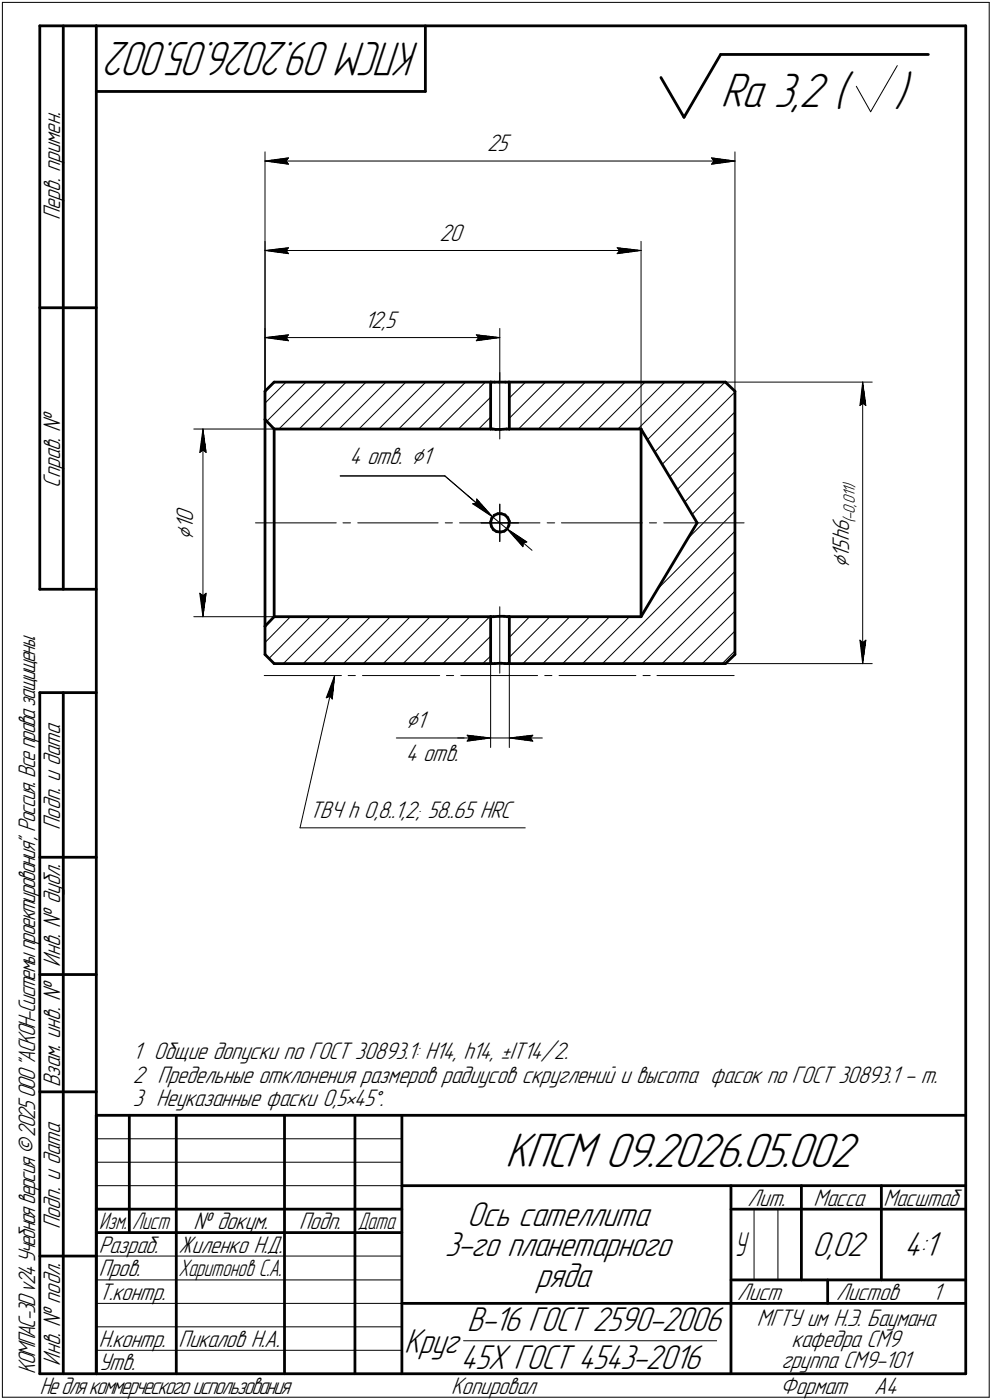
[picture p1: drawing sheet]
<svg xmlns="http://www.w3.org/2000/svg" width="211mm" height="298mm" viewBox="0 0 211 298" stroke-linecap="round" stroke-linejoin="round" font-family="sans-serif">
<defs><g id="words">
<g font-size="10.9">
<text x="153.3" y="22.8">Ra 3,2 (</text>
<text x="190.3" y="22.8">)</text>
<text x="107.5" y="248.5">КПСМ 09.2026.05.002</text>
</g>
<text font-size="10.8" x="89.4" y="9" transform="rotate(-180 89.4 9)">КПСМ 09.2026.05.002</text>
<g font-size="7.8">
<text x="99.4" y="261.1">Ось сателлита</text>
<text x="94.7" y="267.5">3-го планетарного</text>
<text x="172.8" y="267.5">0,02</text>
<text x="192.4" y="267.5">4:1</text>
<text x="114" y="274">ряда</text>
<text x="86" y="288">Круг</text>
<text x="99.4" y="283.5">В-16 ГОСТ 2590-2006</text>
<text x="98" y="291.6">45Х ГОСТ 4543-2016</text>
</g>
<text font-size="7.5" x="156.3" y="267.5">У</text>
<g font-size="5.4">
<text x="103.6" y="32.2">25</text>
<text x="12.8" y="46.9" transform="rotate(-90 12.8 46.9)">Перв. примен.</text>
<text x="93.5" y="51.3">20</text>
<text x="77.5" y="69.8">12,5</text>
<text x="74.4" y="98.8">4 отв. ⌀1</text>
<text x="12.8" y="103.8" transform="rotate(-90 12.8 103.8)">Справ. №</text>
<text x="41.1" y="112.7" transform="rotate(-90 41.1 112.7)">1</text>
<text x="41.1" y="111.2" transform="rotate(-90 41.1 111.2)">0</text>
<text x="180.7" y="113.3" transform="rotate(-90 180.7 113.3)">6</text>
<text x="41.1" y="115" transform="rotate(-90 41.1 115)">⌀</text>
<text x="180.7" y="118.7" transform="rotate(-90 180.7 118.7)">1</text>
<text x="180.7" y="117.2" transform="rotate(-90 180.7 117.2)">5</text>
<text x="180.7" y="115.3" transform="rotate(-90 180.7 115.3)">h</text>
<text x="180.7" y="121" transform="rotate(-90 180.7 121)">⌀</text>
<text x="86.3" y="155.1">⌀1</text>
<text x="86.3" y="162.1">4 отв.</text>
<text x="12.8" y="176.7" transform="rotate(-90 12.8 176.7)">Подп. и дата</text>
<text x="65.9" y="174.2">ТВЧ h 0,8..1,2; 58..65 HRC</text>
<text x="12.8" y="205.8" transform="rotate(-90 12.8 205.8)">Инв. № дубл.</text>
<text x="28.3" y="225.6">1 Общие допуски по ГОСТ 30893.1: H14, h14, ±IT14/2.</text>
<text x="12.8" y="231.6" transform="rotate(-90 12.8 231.6)">Взам. инв. №</text>
<text x="28.3" y="230.6">2 Предельные отклонения размеров радиусов скруглений и высота фасок по ГОСТ 30893.1 - m.</text>
<text x="28.3" y="235.6">3 Неуказанные фаски 0,5•45°.</text>
<text x="159.1" y="256.8">Лит.</text>
<text x="173.1" y="256.8">Масса</text>
<text x="188" y="256.8">Масштаб</text>
<text x="12.8" y="261.7" transform="rotate(-90 12.8 261.7)">Подп. и дата</text>
<text x="41.2" y="261.8">№ докум.</text>
<text x="63.6" y="261.8">Подп.</text>
<text x="21" y="266.8">Разраб.</text>
<text x="38" y="266.8">Жиленко Н.Д.</text>
<text x="21" y="271.8">Пров.</text>
<text x="21" y="276.8">Т.контр.</text>
<text x="156.9" y="276.8">Лист</text>
<text x="177.9" y="276.8">Листов</text>
<text x="198.4" y="276.8">1</text>
<text x="21" y="286.8">Н.контр.</text>
<text x="38" y="286.8">Пикалов Н.А.</text>
<text x="161" y="282.3">МГТУ им Н.Э. Баумана</text>
<text x="168.4" y="286.8">кафедра СМ9</text>
<text x="7.5" y="292.5" transform="rotate(-90 7.5 292.5)">КОМПАС-3Dv24Учебнаяверсия©2025ООО&quot;АСКОН-Системыпроектирования&quot;, Россия. Всеправазащищены.</text>
<text x="12.8" y="290.8" transform="rotate(-90 12.8 290.8)">Инв. № подл.</text>
<text x="21" y="291.8">Утв.</text>
<text x="166.3" y="291.3">группа СМ9-101</text>
<text x="8.5" y="296.7">Недлякоммерческогоиспользования</text>
<text x="96" y="296.8">Копировал</text>
<text x="166" y="296.8">Формат</text>
<text x="186" y="296.8">A4</text>
</g>
<g font-size="5.3">
<text x="21.1" y="261.8">Изм.</text>
<text x="28.1" y="261.8">Лист</text>
<text x="76.1" y="261.8">Дата</text>
<text x="38" y="271.8">Харитонов С.А.</text>
</g>
<g font-size="3.7">
<text x="181.9" y="107.9" transform="rotate(-90 181.9 107.9)">,</text>
<text x="181.9" y="107.4" transform="rotate(-90 181.9 107.4)">0</text>
<text x="181.9" y="105.9" transform="rotate(-90 181.9 105.9)">1</text>
<text x="181.9" y="104.9" transform="rotate(-90 181.9 104.9)">1</text>
<text x="181.9" y="103.9" transform="rotate(-90 181.9 103.9)">)</text>
<text x="181.9" y="111.3" transform="rotate(-90 181.9 111.3)">(</text>
<text x="181.9" y="110.7" transform="rotate(-90 181.9 110.7)">-</text>
<text x="181.9" y="109.4" transform="rotate(-90 181.9 109.4)">0</text>
</g>
</g></defs>
<g fill="none" stroke="#000" stroke-width=".21">
<path d="M.5 .5v297zM.5 .5h210zM182.2 18.4l3.1 5.4zM190.9 14l-5.6 9.8zM210.5 .5v297zM56.4 32.3v51zM56.4 34.3l5-.7zM56.4 34.3l5 .7zM56.4 34.3h100zM60.9 34.3l.5 .7zM61.4 33.6l-.5 .7zM151.4 35l5-.7z"/>
<path d="M151.4 33.6l.5 .7zM151.4 33.6l5 .7zM151.9 34.3l-.5 .7zM156.4 32.3v51zM56.4 51.4v40zM56.4 53.3l5-.6zM56.4 53.3l5 .7zM56.4 53.3h80zM60.9 53.3l.5 .7zM61.4 52.7l-.5 .6zM131.3 54l5.1-.7zM131.3 52.7l.5 .6z"/>
<path d="M131.3 52.7l5.1 .6zM131.8 53.3l-.5 .7zM136.4 51.4v40zM56.4 69.9v13.4zM56.4 71.9l5-.6zM56.4 71.9l5 .7zM56.4 71.9h49.9zM60.9 71.9l.5 .7zM61.4 71.3l-.5 .6zM101.3 72.6l5-.7zM101.3 71.3l.6 .6zM101.3 71.3l5 .6z"/>
<path d="M101.9 71.9l-.6 .7zM106.3 79.3v14.2zM106.3 69.9v11.5zM41.2 91.4h19.4zM42.5 96.4l.7-.6zM43.2 91.4l.7 5zM43.2 95.8l.7 .6zM43.2 91.4l-.7 5zM43.2 91.4v39.9zM56.4 85.9l4.5-4.5zM56.7 89.7l8.4-8.3zM59.4 91.4l10-10z"/>
<path d="M63.7 91.4l10-10zM67.9 91.4l10-10zM72.1 91.4l10-10zM76.4 91.4l10-10zM80.6 91.4l10-10zM84.8 91.4l10-10zM89.1 91.4l10-10zM93.3 91.4l10-10zM97.5 91.4l6.9-6.8zM101.9 91.4l2.5-2.6zM108.4 89.1l7.7-7.7zM108.4 84.8l3.4-3.4z"/>
<path d="M110.3 91.4l10-10zM114.6 91.4l9.9-10zM118.8 91.4l10-10zM123 91.4l10-10zM131.5 91.4l10-10zM135.7 91.4l10.1-10zM137.2 81.4l-9.9 10zM137.8 93.6l12.2-12.2zM139.3 96.3l15-14.9zM140.9 98.9l15.5-15.4zM154.3 81.4h31.3zM156.4 96.2l-10.7 10.6z"/>
<path d="M183 86.4l.6-.5zM183.6 81.4l.6 5zM183.6 85.9l.6 .5zM183.6 81.4l-.6 5zM183.6 81.4v59.9zM54.4 111.3h17.1zM72.4 101.3h22.3zM73 111.3h1.6zM76.1 111.3h17.1zM94.7 101.3l10.1 8.8zM94.7 111.3h1.6zM97.8 111.3h17.1z"/>
<path d="M99.5 105.5l5.3 4.6zM100.6 107.3l.8-.2zM100.6 107.3l4.2 2.8zM101.4 106.3l3.4 3.8zM101.4 106.3v.8zM102.4 111.3h3.9zM104.8 110.1l3.1 2.5zM106.3 111.3h4zM106.3 111.3v4zM106.3 107.4v3.9zM107.9 112.6l3.4 3.8zM107.9 112.6l4.2 2.8z"/>
<path d="M107.9 112.6l5.3 4.6zM111.3 115.6v.8zM111.3 115.6l.8-.2zM116.4 111.3h1.6zM119.5 111.3h17.2zM138.2 111.3h1.5zM141.2 111.3h17.1zM142.5 101.5l13.9-13.8zM144.1 104.2l12.3-12.3zM146.4 114.6l10-10zM147.3 109.5l9.1-9.1zM156.4 108.9l-16.4 16.4z"/>
<path d="M41.2 131.3h19.8zM42.5 126.3l.7 5zM42.5 126.3l.7 .5zM43.2 126.8l.7-.5zM43.9 126.3l-.7 5zM61.8 131.3l-5.4 5.5zM66 131.3l-8.8 8.9zM87.3 131.3l-10 10zM100 131.3l-10 10zM106.3 129.2v14.1zM108.4 140l8.6-8.7zM108.5 131.3l-.1 .2z"/>
<path d="M112.7 131.3l-4.3 4.4zM125.5 131.3l-10 10zM183 136.3l.6 5zM183 136.3l.6 .5zM183.6 136.8l.6-.5zM184.2 136.3l-.6 5zM56.2 143.8h16.4zM60.3 141.3l10-10zM64.5 141.3l10-10zM68.7 141.3l10.1-10zM69.4 148.6l.8-.3zM70.2 148.3l.5 .5z"/>
<path d="M71.2 143.8l-.5 5zM71.2 143.8l-1.8 4.8zM71.2 143.8l-7.4 32.5zM73.1 141.3l10-10zM74.1 143.8h1.5zM77.1 143.8h16.5zM81.5 141.3l10-10zM84.3 157.1h15.1zM85.8 141.3l10-10zM94.2 141.3l10-10zM95 143.8h1.5zM97.4 157.1h7z"/>
<path d="M98 143.8h16.4zM98.5 141.3l5.9-5.8zM99.4 157.1h5zM99.4 156.5l5 .6zM99.4 156.5l.4 .6zM99.4 157.8l5-.7zM99.8 157.1l-.4 .7zM102.7 141.3l1.7-1.6zM104.4 141.3v17.9zM104.4 157.1h4zM108.4 141.3v17.9zM108.4 157.1l5 .7z"/>
<path d="M108.4 157.1l5-.6zM108.4 157.1h7zM111.3 141.3l9.9-10zM112.9 157.1l.5 .7zM113.4 156.5l-.5 .6zM115.9 143.8h1.5zM119 143.8h16.3zM119.7 141.3l10-10zM124 141.3l9.9-10zM128.2 141.3l28.2-28.2zM132.4 141.3l24-23.9zM136.7 141.3l19.7-19.6z"/>
<path d="M136.8 143.8h1.5zM139.8 143.8h16.4zM140.9 141.3l15.5-15.4zM145.1 141.3l11.3-11.2zM149.4 141.3l7-6.9zM153.7 141.3l2.7-2.7zM154.3 141.3h31.3zM63.8 176.3h48zM20.5 247.5h65zM20.5 252.5h65zM20.5 242.5h65zM160.4 257.5v15z"/>
<path d="M165.5 257.5v15zM20.5 267.5h65zM20.5 272.5h65zM20.5 277.5h65zM.5 297.5h210zM20.5 282.5h65zM20.5 287.5h65zM98.6 285.5h53.9z"/>
</g>
<g fill="none" stroke="#000" stroke-width=".59">
<path d="M8.5 5.5v120zM8.5 5.5h12zM13.5 5.5v120zM20.5 5.5v287zM20.5 5.5h185zM20.5 19.5h70zM90.5 5.5v14zM140.6 16.5l4.9 8.5zM153.3 11.6l-7.8 13.4zM153.3 11.6h44.2zM205.5 5.5v287zM8.5 65.5h12z"/>
<path d="M56.4 83.3v6zM56.4 89.3l1.9 2.1zM56.4 89.3v44zM58.3 81.4l-1.9 1.9zM58.3 91.4h46.1zM58.3 81.4h46.1zM58.3 91.4v39.9zM104.4 81.4v10zM104.4 91.4h.4zM104.4 81.4h.2zM104.6 81.4h.6zM104.8 91.4h.7z"/>
<path d="M105.2 81.4h1zM105.5 91.4h1zM106.2 81.4h1.3zM106.5 91.4h1.3zM107.5 81.4h.7zM107.8 91.4h.5zM108.2 81.4h.2zM108.3 91.4h.1M108.4 81.4v10zM108.4 91.4h28zM108.4 81.4h45.9zM136.4 91.4l11.9 19.9z"/>
<path d="M136.4 91.4v39.9zM154.3 81.4l2.1 1.9zM156.4 83.3v56.1zM104.4 111.3l.2 .8zM104.4 111.2v.1zM104.6 112.1l.4 .7zM104.6 110.3l-.2 .9zM105 112.8l.7 .4zM105.2 109.7l.7-.3zM105.2 109.7l-.6 .6zM105.7 113.2l.8 .1zM105.9 109.4h.8z"/>
<path d="M106.5 113.3l.8-.2zM106.7 109.4l.7 .2zM107.3 113.1l.6-.5zM107.4 109.6l.6 .6zM108 110.2l.4 .8zM108.3 111.8l-.4 .8zM108.4 111l-.1 .8zM148.3 111.3l-11.9 20zM8.5 125.5h12zM56.4 139.4l1.9 1.9zM56.4 133.3v6.1zM58.3 131.3l-1.9 2z"/>
<path d="M58.3 131.3h46.1zM104.4 131.3v10zM104.5 131.3h.1M104.5 131.3h.5zM105 131.3l1.3-.1zM106.3 131.2h1zM107.3 131.2l.6 .1zM107.9 131.3h.4zM108.4 131.3h.1M108.4 131.3v10zM108.4 131.3h28zM8.5 147.5v145z"/>
<path d="M8.5 147.5h12zM13.5 147.5v145zM58.3 141.3h46.1zM104.4 141.3h.2zM104.6 141.3h.6zM105.2 141.3l1.4-.1zM106.6 141.2l.8 .1zM107.4 141.3h.6zM108 141.3h.4zM108.4 141.3h45.9zM154.3 141.3l2.1-1.9zM8.5 182.5h12z"/>
<path d="M8.5 207.5h12zM8.5 232.5h12zM20.5 237.5h185zM20.5 237.5v55zM27.5 237.5v25zM37.5 237.5v55zM60.5 237.5v55zM75.5 237.5v55zM85.5 237.5v55zM20.5 257.5h65zM85.5 252.5h120zM155.5 252.5v40z"/>
<path d="M155.5 257.5h15zM170.5 252.5v20zM170.5 257.5h35zM187.5 252.5v20zM8.5 267.5h12zM20.5 262.5h65zM85.5 277.5h70zM155.5 277.5h50zM155.5 272.5h50zM176.1 272.5v5zM8.5 292.5h12zM20.5 292.5h185z"/>
</g>
<g fill="#fff" stroke="#fff" stroke-width=".21">
<path d="M103.6 28.3h5.5zM103.6 28.4h5.5zM103.6 28.4h5.5zM103.6 28.5h5.5zM103.6 28.6h5.5zM103.6 28.7h5.5zM103.6 28.8h5.5zM103.6 28.9h5.5zM103.6 29h5.5zM103.6 29h5.5zM103.6 29.1h5.5zM103.6 29.2h5.5zM103.6 29.3h5.5zM103.6 29.4h5.5zM103.6 29.5h5.5zM103.6 29.5h5.5zM103.6 29.6h5.5zM103.6 29.7h5.5zM103.6 29.8h5.5zM103.6 29.9h5.5zM103.6 30h5.5zM103.6 30.1h5.5zM103.6 30.1h5.5zM103.6 30.2h5.5zM103.6 30.3h5.5zM103.6 30.4h5.5zM103.6 30.5h5.5zM103.6 30.6h5.5zM103.6 30.6h5.5zM103.6 30.7h5.5zM103.6 30.8h5.5zM103.6 30.9h5.5zM103.6 31h5.5zM103.6 31.1h5.5zM103.6 31.2h5.5zM103.6 31.2h5.5zM103.6 31.3h5.5zM103.6 31.4h5.5zM103.6 31.5h5.5zM103.6 31.6h5.5zM103.6 31.7h5.5zM103.6 31.7h5.5zM103.6 31.8h5.5zM103.6 31.9h5.5zM103.6 32h5.5zM103.6 32.1h5.5zM103.6 32.2h5.5zM103.6 32.3h5.5zM103.6 32.3h5.5zM103.6 32.4h5.5zM103.6 32.5h5.5zM103.6 32.6h5.5zM103.6 32.7h5.5zM103.6 32.8h5.5zM103.6 32.9h5.5zM103.6 32.9h5.5zM103.6 33h5.5zM103.6 33.1h5.5zM103.6 33.2h5.5z"/>
<path d="M61.2 33.2h.7zM60.5 33.3h1.4zM59.7 33.4h2.2zM58.9 33.4h3zM58.2 33.5h3.7zM58 33.6h3.9zM57.8 33.7h4.1zM57.6 33.8h4.3zM57.4 33.9h4.5zM57.2 34h4.7zM57 34h4.9zM56.8 34.1h5.1zM56.6 34.2h5.3zM56.4 34.3h5.5zM56.6 34.4h5.3zM56.8 34.5h5.1zM57 34.5h4.9zM57.2 34.6h4.7zM57.4 34.7h4.5zM57.6 34.8h4.3zM57.8 34.9h4.1zM58 35h3.9zM58.2 35.1h3.7zM58.8 35.1h3.1zM59.4 35.2h2.5zM60 35.3h1.9zM60.7 35.4h1.2zM61.3 35.5h.6z"/>
<path d="M150.9 33.2h.7zM150.9 33.3h1.5zM150.9 33.4h2.3zM150.9 33.4h3zM150.9 33.5h3.7zM150.9 33.6h4zM150.9 33.7h4.1zM150.9 33.8h4.3zM150.9 33.9h4.5zM150.9 34h4.7zM150.9 34h4.9zM150.9 34.1h5.1zM150.9 34.2h5.3zM150.9 34.3h5.5zM150.9 34.4h5.3zM150.9 34.5h5.1zM150.9 34.5h4.9zM150.9 34.6h4.7zM150.9 34.7h4.5zM150.9 34.8h4.3zM150.9 34.9h4.1zM150.9 35h4zM150.9 35.1h3.7zM150.9 35.1h3.1zM150.9 35.2h2.5zM150.9 35.3h1.8zM150.9 35.4h1.2zM150.9 35.5h.7z"/>
<path d="M176.7 101.6h5.9zM176.7 101.7h5.9zM176.7 101.8h5.9zM176.7 101.9h5.9zM176.7 101.9h5.9zM176.7 102h5.9zM176.7 102.1h5.9zM176.7 102.2h5.9zM176.7 102.3h5.9zM176.7 102.4h5.9zM176.7 102.4h5.9zM176.7 102.5h5.9zM176.7 102.6h5.9zM176.7 102.7h5.9zM176.7 102.8h5.9zM176.7 102.9h5.9zM176.7 103h5.9zM176.7 103h5.9zM176.7 103.1h5.9zM176.7 103.2h5.9zM176.7 103.3h5.9zM176.7 103.4h5.9zM176.7 103.5h5.9zM176.7 103.5h5.9zM176.7 103.6h5.9zM176.7 103.7h5.9zM176.7 103.8h5.9zM176.7 103.9h5.9zM176.7 104h5.9zM176.7 104.1h5.9zM176.7 104.1h5.9zM176.7 104.2h5.9zM176.7 104.3h5.9zM176.7 104.4h5.9zM176.7 104.5h5.9zM176.7 104.6h5.9zM176.7 104.6h5.9zM176.7 104.7h5.9zM176.7 104.8h5.9zM176.7 104.9h5.9zM176.7 105h5.9zM176.7 105.1h5.9zM176.7 105.2h5.9zM176.7 105.2h5.9zM176.7 105.3h5.9zM176.7 105.4h5.9zM176.7 105.5h5.9zM176.7 105.6h5.9zM176.7 105.7h5.9zM176.7 105.7h5.9zM176.7 105.8h5.9zM176.7 105.9h5.9zM176.7 106h5.9zM176.7 106.1h5.9zM176.7 106.2h5.9zM176.7 106.3h5.9zM176.7 106.3h5.9zM176.7 106.4h5.9zM176.7 106.5h5.9zM176.7 106.6h5.9zM176.7 106.7h5.9zM176.7 106.8h5.9zM176.7 106.8h5.9zM176.7 106.9h5.9zM176.7 107h5.9zM176.7 107.1h5.9zM176.7 107.2h5.9zM176.7 107.3h5.9zM176.7 107.4h5.9zM176.7 107.4h5.9zM176.7 107.5h5.9zM176.7 107.6h5.9zM176.7 107.7h5.9zM176.7 107.8h5.9zM176.7 107.9h5.9zM176.7 107.9h5.9zM176.7 108h5.9zM176.7 108.1h5.9zM176.7 108.2h5.9zM176.7 108.3h5.9zM176.7 108.4h5.9zM176.7 108.5h5.9zM176.7 108.5h5.9zM176.7 108.6h5.9zM176.7 108.7h5.9zM176.7 108.8h5.9zM176.7 108.9h5.9zM176.7 109h5.9zM176.7 109.1h5.9zM176.7 109.1h5.9zM176.7 109.2h5.9zM176.7 109.3h5.9zM176.7 109.4h5.9zM176.7 109.5h5.9zM176.7 109.6h5.9zM176.7 109.6h5.9zM176.7 109.7h5.9zM176.7 109.8h5.9zM176.7 109.9h5.9zM176.7 110h5.9zM176.7 110.1h5.9zM176.7 110.2h5.9zM176.7 110.2h5.9zM176.7 110.3h5.9zM176.7 110.4h5.9zM176.7 110.5h5.9zM176.7 110.6h5.9zM176.7 110.7h5.9zM176.7 110.7h5.9zM176.7 110.8h5.9zM176.7 110.9h5.9zM176.7 111h5.9zM176.7 111.1h5.9zM176.7 111.2h5.9zM176.7 111.3h5.9zM176.7 111.3h5.9zM176.7 111.4h5.9zM176.7 111.5h5.9zM176.7 111.6h5.9zM176.7 111.7h5.9zM176.7 111.8h5.9zM176.7 111.8h5.9zM176.7 111.9h5.9zM176.7 112h5.9zM176.7 112.1h5.9zM176.7 112.2h5.9zM176.7 112.3h5.9zM176.7 112.4h5.9zM176.7 112.4h5.9zM176.7 112.5h5.9zM176.7 112.6h5.9zM176.7 112.7h5.9zM176.7 112.8h5.9zM176.7 112.9h5.9zM176.7 112.9h5.9zM176.7 113h5.9zM176.7 113.1h5.9zM176.7 113.2h5.9zM176.7 113.3h5.9zM176.7 113.4h5.9zM176.7 113.5h5.9zM176.7 113.5h5.9zM176.7 113.6h5.9zM176.7 113.7h5.9zM176.7 113.8h5.9zM176.7 113.9h5.9zM176.7 114h5.9zM176.7 114h5.9zM176.7 114.1h5.9zM176.7 114.2h5.9zM176.7 114.3h5.9zM176.7 114.4h5.9zM176.7 114.5h5.9zM176.7 114.6h5.9zM176.7 114.6h5.9zM176.7 114.7h5.9zM176.7 114.8h5.9zM176.7 114.9h5.9zM176.7 115h5.9zM176.7 115.1h5.9zM176.7 115.1h5.9zM176.7 115.2h5.9zM176.7 115.3h5.9zM176.7 115.4h5.9zM176.7 115.5h5.9zM176.7 115.6h5.9zM176.7 115.7h5.9zM176.7 115.7h5.9zM176.7 115.8h5.9zM176.7 115.9h5.9zM176.7 116h5.9zM176.7 116.1h5.9zM176.7 116.2h5.9zM176.7 116.2h5.9zM176.7 116.3h5.9zM176.7 116.4h5.9zM176.7 116.5h5.9zM176.7 116.6h5.9zM176.7 116.7h5.9zM176.7 116.8h5.9zM176.7 116.8h5.9zM176.7 116.9h5.9zM176.7 117h5.9zM176.7 117.1h5.9zM176.7 117.2h5.9zM176.7 117.3h5.9zM176.7 117.3h5.9zM176.7 117.4h5.9zM176.7 117.5h5.9zM176.7 117.6h5.9zM176.7 117.7h5.9zM176.7 117.8h5.9zM176.7 117.9h5.9zM176.7 117.9h5.9zM176.7 118h5.9zM176.7 118.1h5.9zM176.7 118.2h5.9zM176.7 118.3h5.9zM176.7 118.4h5.9zM176.7 118.4h5.9zM176.7 118.5h5.9zM176.7 118.6h5.9zM176.7 118.7h5.9zM176.7 118.8h5.9zM176.7 118.9h5.9zM176.7 119h5.9zM176.7 119h5.9zM176.7 119.1h5.9zM176.7 119.2h5.9zM176.7 119.3h5.9zM176.7 119.4h5.9zM176.7 119.5h5.9zM176.7 119.5h5.9zM176.7 119.6h5.9zM176.7 119.7h5.9zM176.7 119.8h5.9zM176.7 119.9h5.9zM176.7 120h5.9zM176.7 120.1h5.9zM176.7 120.1h5.9zM176.7 120.2h5.9zM176.7 120.3h5.9zM176.7 120.4h5.9zM176.7 120.5h5.9zM176.7 120.6h5.9zM176.7 120.6h5.9zM176.7 120.7h5.9zM176.7 120.8h5.9zM176.7 120.9h5.9zM176.7 121h5.9z"/>
<path d="M183.5 81.6h.2zM183.5 81.7h.2zM183.5 81.8h.3zM183.4 81.9h.4zM183.4 82h.4zM183.3 82h.6zM183.3 82.1h.6zM183.3 82.2h.7zM183.2 82.3h.8zM183.2 82.4h.9zM183.2 82.5h.9zM183.1 82.5h1zM183.1 82.6h1zM183 82.7h1.1zM183 82.8h1.2zM183 82.9h1.2zM183 83h1.3zM183 83.1h1.3zM182.9 83.1h1.4zM182.9 83.2h1.5zM182.9 83.3h1.5zM182.9 83.4h1.5zM182.9 83.5h1.5zM182.9 83.6h1.5zM182.9 83.7h1.5zM182.9 83.7h1.5zM182.8 83.8h1.7zM182.8 83.9h1.7zM182.8 84h1.7zM182.8 84.1h1.7zM182.8 84.2h1.7zM182.8 84.2h1.7zM182.8 84.3h1.7zM182.7 84.4h1.9zM182.7 84.5h1.9zM182.7 84.6h1.9zM182.7 84.7h1.9zM182.7 84.8h1.9zM182.7 84.8h1.9zM182.7 84.9h1.9zM182.6 85h2zM182.6 85.1h2.1zM182.6 85.2h2.1zM182.6 85.3h2.1zM182.6 85.3h2.1zM182.6 85.4h2.1zM182.6 85.5h2.1zM182.6 85.6h2.1zM182.5 85.7h2.2zM182.5 85.8h2.2zM182.5 85.9h2.2zM182.5 85.9h2.2zM182.5 86h2.2zM182.5 86.1h2.2zM182.5 86.2h2.2zM182.5 86.3h2.3zM182.5 86.4h2.3zM182.5 86.4h2.3zM182.5 86.5h2.3zM182.5 86.6h2.3zM182.5 86.7h2.3zM182.5 86.8h2.3z"/>
<path d="M182.4 135.8h2.4zM182.5 135.9h2.3zM182.5 136h2.3zM182.5 136.1h2.3zM182.5 136.1h2.3zM182.5 136.2h2.3zM182.5 136.3h2.3zM182.5 136.4h2.3zM182.5 136.5h2.2zM182.5 136.6h2.2zM182.5 136.7h2.2zM182.5 136.7h2.2zM182.5 136.8h2.2zM182.5 136.9h2.2zM182.5 137h2.2zM182.6 137.1h2.1zM182.6 137.2h2.1zM182.6 137.2h2.1zM182.6 137.3h2.1zM182.6 137.4h2.1zM182.6 137.5h2.1zM182.6 137.6h2.1zM182.6 137.7h2zM182.7 137.8h1.9zM182.7 137.8h1.9zM182.7 137.9h1.9zM182.7 138h1.9zM182.7 138.1h1.9zM182.7 138.2h1.9zM182.7 138.3h1.9zM182.8 138.3h1.7zM182.8 138.4h1.7zM182.8 138.5h1.7zM182.8 138.6h1.7zM182.8 138.7h1.7zM182.8 138.8h1.7zM182.8 138.9h1.7zM182.9 138.9h1.5zM182.9 139h1.5zM182.9 139.1h1.5zM182.9 139.2h1.5zM182.9 139.3h1.5zM182.9 139.4h1.5zM182.9 139.4h1.5zM182.9 139.5h1.4zM183 139.6h1.3zM183 139.7h1.3zM183 139.8h1.2zM183 139.9h1.2zM183 140h1.1zM183.1 140h1zM183.1 140.1h1zM183.2 140.2h.9zM183.2 140.3h.9zM183.2 140.4h.8zM183.3 140.5h.7zM183.3 140.5h.6zM183.3 140.6h.6zM183.4 140.7h.4zM183.4 140.8h.4zM183.5 140.9h.3zM183.5 141h.2zM183.5 141.1h.2z"/>
<path d="M107.9 112.7h.3zM107.9 112.8h.6zM108 112.9h.7zM108 112.9h1zM108.1 113h1.1zM108.1 113.1h1.4zM108.2 113.2h1.5zM108.2 113.3h1.7zM108.3 113.4h1.7zM108.3 113.5h1.9zM108.4 113.5h1.8zM108.4 113.6h2zM108.5 113.7h2zM108.5 113.8h2.2zM108.5 113.9h2.2zM108.5 114h2.4zM108.6 114h2.4zM108.6 114.1h2.6zM108.7 114.2h2.6zM108.7 114.3h2.7zM108.7 114.4h2.8zM108.8 114.5h2.9zM108.9 114.6h2.9zM109 114.6h2.9zM109.1 114.7h2.9zM109.1 114.8h3.1zM109.2 114.9h3.1zM109.3 115h3.1zM109.4 115.1h3.1zM109.5 115.1h3.2zM109.6 115.2h3.2zM109.6 115.3h3.3zM109.6 115.4h3.3zM109.7 115.5h3.1zM109.8 115.6h2.9zM109.9 115.7h2.7zM110 115.7h2.5zM110.1 115.8h2.3zM110.2 115.9h2.2zM110.2 116h2.1zM110.3 116.1h1.9zM110.4 116.2h1.7zM110.4 116.2h1.6zM110.5 116.3h1.5zM110.6 116.4h1.3zM110.7 116.5h1.1zM110.7 116.6h1.1zM110.8 116.7h.9zM110.9 116.8h.8zM111 116.8h.6zM111.1 116.9h.4zM111.2 117h.2z"/>
<path d="M101.3 105.7h.3zM101.3 105.7h.4zM101.2 105.8h.6zM101.1 105.9h.8zM101.1 106h.8zM101 106.1h1zM100.9 106.2h1.2zM100.8 106.3h1.4zM100.8 106.3h1.5zM100.7 106.4h1.6zM100.7 106.5h1.7zM100.6 106.6h1.8zM100.5 106.7h2zM100.4 106.8h2.2zM100.3 106.8h2.4zM100.3 106.9h2.5zM100.2 107h2.7zM100.2 107.1h2.8zM100.1 107.2h2.9zM100 107.3h3.1zM99.9 107.4h3.2zM100.1 107.4h3.1zM100.2 107.5h3.1zM100.3 107.6h3.1zM100.5 107.7h3zM100.6 107.8h2.9zM100.8 107.9h2.8zM100.8 107.9h2.9zM101 108h2.8zM101.1 108.1h2.8zM101.3 108.2h2.7zM101.3 108.3h2.7zM101.5 108.4h2.6zM101.7 108.5h2.4zM101.8 108.5h2.3zM101.9 108.6h2.2zM102 108.7h2.2zM102.2 108.8h2zM102.3 108.9h2zM102.4 109h1.9zM102.5 109.1h1.9zM102.7 109.1h1.7zM102.8 109.2h1.7zM103 109.3h1.5zM103 109.4h1.6zM103.3 109.5h1.3zM103.5 109.6h1.1zM103.7 109.6h.9zM104 109.7h.7zM104.2 109.8h.5zM104.4 109.9h.4zM104.6 110h.2z"/>
<path d="M74.4 93.2h18.3zM74.4 93.3h18.3zM74.4 93.4h18.3zM74.4 93.5h18.3zM74.4 93.6h18.3zM74.4 93.6h18.3zM74.4 93.7h18.3zM74.4 93.8h18.3zM74.4 93.9h18.3zM74.4 94h18.3zM74.4 94.1h18.3zM74.4 94.1h18.3zM74.4 94.2h18.3zM74.4 94.3h18.3zM74.4 94.4h18.3zM74.4 94.5h18.3zM74.4 94.6h18.3zM74.4 94.7h18.3zM74.4 94.7h18.3zM74.4 94.8h18.3zM74.4 94.9h18.3zM74.4 95h18.3zM74.4 95.1h18.3zM74.4 95.2h18.3zM74.4 95.2h18.3zM74.4 95.3h18.3zM74.4 95.4h18.3zM74.4 95.5h18.3zM74.4 95.6h18.3zM74.4 95.7h18.3zM74.4 95.8h18.3zM74.4 95.8h18.3zM74.4 95.9h18.3zM74.4 96h18.3zM74.4 96.1h18.3zM74.4 96.2h18.3zM74.4 96.3h18.3zM74.4 96.4h18.3zM74.4 96.4h18.3zM74.4 96.5h18.3zM74.4 96.6h18.3zM74.4 96.7h18.3zM74.4 96.8h18.3zM74.4 96.9h18.3zM74.4 96.9h18.3zM74.4 97h18.3zM74.4 97.1h18.3zM74.4 97.2h18.3zM74.4 97.3h18.3zM74.4 97.4h18.3zM74.4 97.5h18.3zM74.4 97.5h18.3zM74.4 97.6h18.3zM74.4 97.7h18.3zM74.4 97.8h18.3zM74.4 97.9h18.3zM74.4 98h18.3zM74.4 98h18.3zM74.4 98.1h18.3zM74.4 98.2h18.3zM74.4 98.3h18.3zM74.4 98.4h18.3zM74.4 98.5h18.3zM74.4 98.6h18.3zM74.4 98.6h18.3zM74.4 98.7h18.3zM74.4 98.8h18.3zM74.4 98.9h18.3zM74.4 99h18.3zM74.4 99.1h18.3zM74.4 99.1h18.3zM74.4 99.2h18.3zM74.4 99.3h18.3zM74.4 99.4h18.3zM74.4 99.5h18.3zM74.4 99.6h18.3zM74.4 99.7h18.3zM74.4 99.7h18.3zM74.4 99.8h18.3zM74.4 99.9h18.3zM74.4 100h18.3zM74.4 100.1h18.3zM74.4 100.2h18.3zM74.4 100.2h18.3z"/>
<path d="M37.1 107.6h5.1zM37.1 107.7h5.1zM37.1 107.8h5.1zM37.1 107.9h5.1zM37.1 107.9h5.1zM37.1 108h5.1zM37.1 108.1h5.1zM37.1 108.2h5.1zM37.1 108.3h5.1zM37.1 108.4h5.1zM37.1 108.5h5.1zM37.1 108.5h5.1zM37.1 108.6h5.1zM37.1 108.7h5.1zM37.1 108.8h5.1zM37.1 108.9h5.1zM37.1 109h5.1zM37.1 109.1h5.1zM37.1 109.1h5.1zM37.1 109.2h5.1zM37.1 109.3h5.1zM37.1 109.4h5.1zM37.1 109.5h5.1zM37.1 109.6h5.1zM37.1 109.6h5.1zM37.1 109.7h5.1zM37.1 109.8h5.1zM37.1 109.9h5.1zM37.1 110h5.1zM37.1 110.1h5.1zM37.1 110.2h5.1zM37.1 110.2h5.1zM37.1 110.3h5.1zM37.1 110.4h5.1zM37.1 110.5h5.1zM37.1 110.6h5.1zM37.1 110.7h5.1zM37.1 110.7h5.1zM37.1 110.8h5.1zM37.1 110.9h5.1zM37.1 111h5.1zM37.1 111.1h5.1zM37.1 111.2h5.1zM37.1 111.3h5.1zM37.1 111.3h5.1zM37.1 111.4h5.1zM37.1 111.5h5.1zM37.1 111.6h5.1zM37.1 111.7h5.1zM37.1 111.8h5.1zM37.1 111.8h5.1zM37.1 111.9h5.1zM37.1 112h5.1zM37.1 112.1h5.1zM37.1 112.2h5.1zM37.1 112.3h5.1zM37.1 112.4h5.1zM37.1 112.4h5.1zM37.1 112.5h5.1zM37.1 112.6h5.1zM37.1 112.7h5.1zM37.1 112.8h5.1zM37.1 112.9h5.1zM37.1 112.9h5.1zM37.1 113h5.1zM37.1 113.1h5.1zM37.1 113.2h5.1zM37.1 113.3h5.1zM37.1 113.4h5.1zM37.1 113.5h5.1zM37.1 113.5h5.1zM37.1 113.6h5.1zM37.1 113.7h5.1zM37.1 113.8h5.1zM37.1 113.9h5.1zM37.1 114h5.1zM37.1 114h5.1zM37.1 114.1h5.1zM37.1 114.2h5.1zM37.1 114.3h5.1zM37.1 114.4h5.1zM37.1 114.5h5.1zM37.1 114.6h5.1zM37.1 114.6h5.1zM37.1 114.7h5.1zM37.1 114.8h5.1zM37.1 114.9h5.1zM37.1 115h5.1z"/>
<path d="M43.1 91.6h.2zM43.1 91.7h.2zM43 91.8h.4zM43 91.9h.4zM42.9 91.9h.5zM42.9 92h.6zM42.9 92.1h.6zM42.8 92.2h.8zM42.8 92.3h.8zM42.8 92.4h.9zM42.8 92.5h.9zM42.7 92.5h1zM42.7 92.6h1.1zM42.7 92.7h1.1zM42.6 92.8h1.3zM42.6 92.9h1.3zM42.5 93h1.4zM42.5 93h1.4zM42.4 93.1h1.5zM42.4 93.2h1.6zM42.4 93.3h1.6zM42.4 93.4h1.6zM42.4 93.5h1.6zM42.4 93.6h1.6zM42.4 93.6h1.6zM42.4 93.7h1.6zM42.4 93.8h1.7zM42.3 93.9h1.8zM42.3 94h1.8zM42.3 94.1h1.8zM42.3 94.1h1.8zM42.3 94.2h1.8zM42.3 94.3h1.8zM42.3 94.4h1.9zM42.3 94.5h1.9zM42.3 94.6h1.9zM42.2 94.7h2zM42.2 94.7h2zM42.2 94.8h2zM42.2 94.9h2zM42.2 95h2zM42.2 95.1h2.1zM42.2 95.2h2.1zM42.2 95.2h2.1zM42.2 95.3h2.1zM42.2 95.4h2.1zM42.2 95.5h2.1zM42.2 95.6h2.1zM42.2 95.7h2.2zM42.2 95.8h2.2zM42.2 95.8h2.2zM42.2 95.9h2.2zM42.2 96h2.2zM42.2 96.1h2.2zM42.1 96.2h2.3zM42.1 96.3h2.3zM42.1 96.4h2.3zM42.1 96.4h2.3zM42.1 96.5h2.3zM42.1 96.6h2.3zM42.1 96.7h2.3zM42.1 96.8h2.3z"/>
<path d="M42 125.8h2.4zM42.1 125.9h2.3zM42.1 126h2.3zM42.1 126.1h2.3zM42.1 126.2h2.3zM42.1 126.2h2.3zM42.1 126.3h2.3zM42.1 126.4h2.3zM42.1 126.5h2.3zM42.2 126.6h2.2zM42.2 126.7h2.2zM42.2 126.7h2.2zM42.2 126.8h2.2zM42.2 126.9h2.2zM42.2 127h2.2zM42.2 127.1h2.1zM42.2 127.2h2.1zM42.2 127.3h2.1zM42.2 127.3h2.1zM42.2 127.4h2.1zM42.2 127.5h2.1zM42.2 127.6h2.1zM42.2 127.7h2zM42.2 127.8h2zM42.2 127.8h2zM42.2 127.9h2zM42.2 128h2zM42.3 128.1h1.9zM42.3 128.2h1.9zM42.3 128.3h1.9zM42.3 128.4h1.8zM42.3 128.4h1.8zM42.3 128.5h1.8zM42.3 128.6h1.8zM42.3 128.7h1.8zM42.3 128.8h1.8zM42.4 128.9h1.7zM42.4 128.9h1.6zM42.4 129h1.6zM42.4 129.1h1.6zM42.4 129.2h1.6zM42.4 129.3h1.6zM42.4 129.4h1.6zM42.4 129.5h1.6zM42.4 129.5h1.5zM42.5 129.6h1.4zM42.5 129.7h1.4zM42.6 129.8h1.3zM42.6 129.9h1.3zM42.7 130h1.1zM42.7 130h1.1zM42.7 130.1h1zM42.8 130.2h.9zM42.8 130.3h.9zM42.8 130.4h.8zM42.8 130.5h.8zM42.9 130.6h.6zM42.9 130.6h.6zM42.9 130.7h.5zM43 130.8h.4zM43 130.9h.4zM43.1 131h.2zM43.1 131.1h.2z"/>
<path d="M93.5 47.4h5.7zM93.5 47.5h5.7zM93.5 47.6h5.7zM93.5 47.7h5.7zM93.5 47.8h5.7zM93.5 47.8h5.7zM93.5 47.9h5.7zM93.5 48h5.7zM93.5 48.1h5.7zM93.5 48.2h5.7zM93.5 48.3h5.7zM93.5 48.3h5.7zM93.5 48.4h5.7zM93.5 48.5h5.7zM93.5 48.6h5.7zM93.5 48.7h5.7zM93.5 48.8h5.7zM93.5 48.9h5.7zM93.5 48.9h5.7zM93.5 49h5.7zM93.5 49.1h5.7zM93.5 49.2h5.7zM93.5 49.3h5.7zM93.5 49.4h5.7zM93.5 49.4h5.7zM93.5 49.5h5.7zM93.5 49.6h5.7zM93.5 49.7h5.7zM93.5 49.8h5.7zM93.5 49.9h5.7zM93.5 50h5.7zM93.5 50h5.7zM93.5 50.1h5.7zM93.5 50.2h5.7zM93.5 50.3h5.7zM93.5 50.4h5.7zM93.5 50.5h5.7zM93.5 50.5h5.7zM93.5 50.6h5.7zM93.5 50.7h5.7zM93.5 50.8h5.7zM93.5 50.9h5.7zM93.5 51h5.7zM93.5 51.1h5.7zM93.5 51.1h5.7zM93.5 51.2h5.7zM93.5 51.3h5.7zM93.5 51.4h5.7zM93.5 51.5h5.7zM93.5 51.6h5.7zM93.5 51.6h5.7zM93.5 51.7h5.7zM93.5 51.8h5.7zM93.5 51.9h5.7zM93.5 52h5.7zM93.5 52.1h5.7zM93.5 52.2h5.7zM93.5 52.2h5.7z"/>
<path d="M130.9 52.2h.7zM130.9 52.3h1.3zM130.9 52.4h1.9zM130.9 52.5h2.4zM130.9 52.6h3zM130.9 52.7h3.6zM130.9 52.7h3.9zM130.9 52.8h4.1zM130.9 52.9h4.4zM130.9 53h4.6zM130.9 53.1h4.8zM130.9 53.2h5.1zM130.9 53.3h5.3zM130.9 53.3h5.5zM130.9 53.4h5.3zM130.9 53.5h5.2zM130.9 53.6h4.9zM130.9 53.7h4.7zM130.9 53.8h4.5zM130.9 53.8h4.3zM130.9 53.9h4.1zM130.9 54h3.9zM130.9 54.1h3.6zM130.9 54.2h3zM130.9 54.3h2.4zM130.9 54.4h1.9zM130.9 54.4h1.3zM130.9 54.5h.7z"/>
<path d="M61.3 52.2h.6zM60.7 52.3h1.2zM60 52.4h1.9zM59.4 52.5h2.5zM58.8 52.6h3.1zM58.2 52.7h3.7zM58 52.7h3.9zM57.7 52.8h4.2zM57.6 52.9h4.3zM57.3 53h4.6zM57.1 53.1h4.8zM56.9 53.2h5zM56.6 53.3h5.3zM56.4 53.3h5.5zM56.6 53.4h5.3zM56.8 53.5h5.1zM57 53.6h4.9zM57.2 53.7h4.7zM57.4 53.8h4.5zM57.6 53.8h4.3zM57.8 53.9h4.1zM58 54h3.9zM58.2 54.1h3.7zM58.8 54.2h3.1zM59.4 54.3h2.5zM60 54.4h1.9zM60.7 54.4h1.2zM61.3 54.5h.6z"/>
<path d="M77.6 66h7.6zM77.6 66h7.6zM77.6 66.1h7.6zM77.6 66.2h7.6zM77.6 66.3h7.6zM77.6 66.4h7.6zM77.6 66.5h7.6zM77.6 66.5h7.6zM77.6 66.6h7.6zM77.6 66.7h7.6zM77.6 66.8h7.6zM77.6 66.9h7.6zM77.6 67h7.6zM77.6 67.1h7.6zM77.6 67.1h7.6zM77.6 67.2h7.6zM77.6 67.3h7.6zM77.6 67.4h7.6zM77.6 67.5h7.6zM77.6 67.6h7.6zM77.6 67.6h7.6zM77.6 67.7h7.6zM77.6 67.8h7.6zM77.6 67.9h7.6zM77.6 68h7.6zM77.6 68.1h7.6zM77.6 68.2h7.6zM77.6 68.2h7.6zM77.6 68.3h7.6zM77.6 68.4h7.6zM77.6 68.5h7.6zM77.6 68.6h7.6zM77.6 68.7h7.6zM77.6 68.7h7.6zM77.6 68.8h7.6zM77.6 68.9h7.6zM77.6 69h7.6zM77.6 69.1h7.6zM77.6 69.2h7.6zM77.6 69.3h7.6zM77.6 69.3h7.6zM77.6 69.4h7.6zM77.6 69.5h7.6zM77.6 69.6h7.6zM77.6 69.7h7.6zM77.6 69.8h7.6zM77.6 69.8h7.6zM77.6 69.9h7.6zM77.6 70h7.6zM77.6 70.1h7.6zM77.6 70.2h7.6zM77.6 70.3h7.6zM77.6 70.4h7.6zM77.6 70.4h7.6zM77.6 70.5h7.6zM77.6 70.6h7.6zM77.6 70.7h7.6zM77.6 70.8h7.6zM77.6 70.9h7.6z"/>
<path d="M61.3 70.8h.6zM60.7 70.9h1.2zM60 71h1.9zM59.4 71h2.5zM58.8 71.1h3.1zM58.2 71.2h3.7zM58 71.3h3.9zM57.7 71.4h4.2zM57.6 71.5h4.3zM57.3 71.5h4.6zM57.1 71.6h4.8zM56.9 71.7h5zM56.6 71.8h5.3zM56.4 71.9h5.5zM56.6 72h5.3zM56.8 72.1h5.1zM57 72.1h4.9zM57.2 72.2h4.7zM57.4 72.3h4.5zM57.6 72.4h4.3zM57.8 72.5h4.1zM58 72.6h3.9zM58.2 72.6h3.7zM58.8 72.7h3.1zM59.4 72.8h2.5zM60 72.9h1.9zM60.7 73h1.2zM61.3 73.1h.6z"/>
<path d="M100.8 70.8h.7zM100.8 70.9h1.3zM100.8 71h1.9zM100.8 71h2.6zM100.8 71.1h3.2zM100.8 71.2h3.8zM100.8 71.3h4zM100.8 71.4h4.3zM100.8 71.5h4.4zM100.8 71.5h4.7zM100.8 71.6h4.9zM100.8 71.7h5.1zM100.8 71.8h5.4zM100.8 71.9h5.5zM100.8 72h5.4zM100.8 72.1h5.2zM100.8 72.1h4.9zM100.8 72.2h4.8zM100.8 72.3h4.6zM100.8 72.4h4.4zM100.8 72.5h4.2zM100.8 72.6h4zM100.8 72.6h3.8zM100.8 72.7h3.2zM100.8 72.8h2.6zM100.8 72.9h1.9zM100.8 73h1.3zM100.8 73.1h.7z"/>
<path d="M86.4 151.1h5.1zM86.4 151.2h5.1zM86.4 151.3h5.1zM86.4 151.4h5.1zM86.4 151.5h5.1zM86.4 151.6h5.1zM86.4 151.6h5.1zM86.4 151.7h5.1zM86.4 151.8h5.1zM86.4 151.9h5.1zM86.4 152h5.1zM86.4 152.1h5.1zM86.4 152.1h5.1zM86.4 152.2h5.1zM86.4 152.3h5.1zM86.4 152.4h5.1zM86.4 152.5h5.1zM86.4 152.6h5.1zM86.4 152.7h5.1zM86.4 152.7h5.1zM86.4 152.8h5.1zM86.4 152.9h5.1zM86.4 153h5.1zM86.4 153.1h5.1zM86.4 153.2h5.1zM86.4 153.2h5.1zM86.4 153.3h5.1zM86.4 153.4h5.1zM86.4 153.5h5.1zM86.4 153.6h5.1zM86.4 153.7h5.1zM86.4 153.8h5.1zM86.4 153.8h5.1zM86.4 153.9h5.1zM86.4 154h5.1zM86.4 154.1h5.1zM86.4 154.2h5.1zM86.4 154.3h5.1zM86.4 154.3h5.1zM86.4 154.4h5.1zM86.4 154.5h5.1zM86.4 154.6h5.1zM86.4 154.7h5.1zM86.4 154.8h5.1zM86.4 154.9h5.1zM86.4 154.9h5.1zM86.4 155h5.1zM86.4 155.1h5.1zM86.4 155.2h5.1zM86.4 155.3h5.1zM86.4 155.4h5.1zM86.4 155.4h5.1zM86.4 155.5h5.1zM86.4 155.6h5.1zM86.4 155.7h5.1zM86.4 155.8h5.1zM86.4 155.9h5.1zM86.4 156h5.1zM86.4 156h5.1zM86.4 156.1h5.1z"/>
<path d="M86.4 158.2h11zM86.4 158.2h11zM86.4 158.3h11zM86.4 158.4h11zM86.4 158.5h11zM86.4 158.6h11zM86.4 158.7h11zM86.4 158.7h11zM86.4 158.8h11zM86.4 158.9h11zM86.4 159h11zM86.4 159.1h11zM86.4 159.2h11zM86.4 159.3h11zM86.4 159.3h11zM86.4 159.4h11zM86.4 159.5h11zM86.4 159.6h11zM86.4 159.7h11zM86.4 159.8h11zM86.4 159.9h11zM86.4 159.9h11zM86.4 160h11zM86.4 160.1h11zM86.4 160.2h11zM86.4 160.3h11zM86.4 160.4h11zM86.4 160.4h11zM86.4 160.5h11zM86.4 160.6h11zM86.4 160.7h11zM86.4 160.8h11zM86.4 160.9h11zM86.4 161h11zM86.4 161h11zM86.4 161.1h11zM86.4 161.2h11zM86.4 161.3h11zM86.4 161.4h11zM86.4 161.5h11zM86.4 161.5h11zM86.4 161.6h11zM86.4 161.7h11zM86.4 161.8h11zM86.4 161.9h11zM86.4 162h11zM86.4 162.1h11zM86.4 162.1h11zM86.4 162.2h11zM86.4 162.3h11zM86.4 162.4h11zM86.4 162.5h11zM86.4 162.6h11zM86.4 162.6h11zM86.4 162.7h11zM86.4 162.8h11zM86.4 162.9h11zM86.4 163h11zM86.4 163.1h11z"/>
<path d="M98.9 156h.7zM98.9 156.1h1.3zM98.9 156.2h1.9zM98.9 156.3h2.5zM98.9 156.4h3.1zM98.9 156.5h3.7zM98.9 156.5h4zM98.9 156.6h4.2zM98.9 156.7h4.4zM98.9 156.8h4.6zM98.9 156.9h4.9zM98.9 157h5.1zM98.9 157.1h5.3zM98.9 157.1h5.5zM98.9 157.2h5.3zM98.9 157.3h5.2zM98.9 157.4h4.9zM98.9 157.5h4.7zM98.9 157.6h4.6zM98.9 157.6h4.3zM98.9 157.7h4.1zM98.9 157.8h4zM98.9 157.9h3.7zM98.9 158h3.1zM98.9 158.1h2.5zM98.9 158.2h1.9zM98.9 158.2h1.3zM98.9 158.3h.7z"/>
<path d="M113.3 156h.6zM112.7 156.1h1.2zM112 156.2h1.9zM111.4 156.3h2.5zM110.8 156.4h3.1zM110.2 156.5h3.7zM110 156.5h3.9zM109.7 156.6h4.2zM109.6 156.7h4.3zM109.3 156.8h4.6zM109.1 156.9h4.8zM108.9 157h5zM108.6 157.1h5.3zM108.4 157.1h5.5zM108.6 157.2h5.3zM108.8 157.3h5.1zM109 157.4h4.9zM109.2 157.5h4.7zM109.4 157.6h4.5zM109.6 157.6h4.3zM109.8 157.7h4.1zM110 157.8h3.9zM110.2 157.9h3.7zM110.8 158h3.1zM111.4 158.1h2.5zM112 158.2h1.9zM112.7 158.2h1.2zM113.3 158.3h.6z"/>
<path d="M65.9 170.3h43.8zM65.9 170.3h43.8zM65.9 170.4h43.8zM65.9 170.5h43.8zM65.9 170.6h43.8zM65.9 170.7h43.8zM65.9 170.8h43.8zM65.9 170.9h43.8zM65.9 170.9h43.8zM65.9 171h43.8zM65.9 171.1h43.8zM65.9 171.2h43.8zM65.9 171.3h43.8zM65.9 171.4h43.8zM65.9 171.4h43.8zM65.9 171.5h43.8zM65.9 171.6h43.8zM65.9 171.7h43.8zM65.9 171.8h43.8zM65.9 171.9h43.8zM65.9 172h43.8zM65.9 172h43.8zM65.9 172.1h43.8zM65.9 172.2h43.8zM65.9 172.3h43.8zM65.9 172.4h43.8zM65.9 172.5h43.8zM65.9 172.6h43.8zM65.9 172.6h43.8zM65.9 172.7h43.8zM65.9 172.8h43.8zM65.9 172.9h43.8zM65.9 173h43.8zM65.9 173.1h43.8zM65.9 173.1h43.8zM65.9 173.2h43.8zM65.9 173.3h43.8zM65.9 173.4h43.8zM65.9 173.5h43.8zM65.9 173.6h43.8zM65.9 173.7h43.8zM65.9 173.7h43.8zM65.9 173.8h43.8zM65.9 173.9h43.8zM65.9 174h43.8zM65.9 174.1h43.8zM65.9 174.2h43.8zM65.9 174.2h43.8zM65.9 174.3h43.8zM65.9 174.4h43.8zM65.9 174.5h43.8zM65.9 174.6h43.8zM65.9 174.7h43.8zM65.9 174.8h43.8zM65.9 174.8h43.8zM65.9 174.9h43.8zM65.9 175h43.8zM65.9 175.1h43.8zM65.9 175.2h43.8z"/>
<path d="M71.1 144h.2zM71 144.1h.3zM71 144.2h.3zM71 144.3h.3zM70.9 144.4h.5zM70.9 144.4h.5zM70.8 144.5h.6zM70.7 144.6h.7zM70.7 144.7h.7zM70.6 144.8h.8zM70.5 144.9h1zM70.5 144.9h1zM70.4 145h1.1zM70.4 145.1h1.1zM70.4 145.2h1.1zM70.3 145.3h1.2zM70.2 145.4h1.3zM70.1 145.5h1.4zM70.1 145.5h1.4zM70.1 145.6h1.4zM70 145.7h1.5zM70 145.8h1.5zM70 145.9h1.5zM69.9 146h1.6zM69.9 146h1.6zM69.8 146.1h1.7zM69.8 146.2h1.7zM69.8 146.3h1.7zM69.8 146.4h1.7zM69.8 146.5h1.7zM69.7 146.6h1.8zM69.7 146.6h1.8zM69.7 146.7h1.8zM69.6 146.8h1.9zM69.6 146.9h1.9zM69.5 147h2zM69.5 147.1h2zM69.5 147.2h2zM69.4 147.2h2.1zM69.4 147.3h2.1zM69.4 147.4h2.1zM69.3 147.5h2.2zM69.3 147.6h2.1zM69.3 147.7h2.1zM69.3 147.7h2.1zM69.3 147.8h2.1zM69.2 147.9h2.2zM69.2 148h2.2zM69.1 148.1h2.3zM69.1 148.2h2.3zM69.1 148.3h2.3zM69 148.3h2.4zM69 148.4h2.4zM68.9 148.5h2.4zM68.9 148.6h2.4zM68.9 148.7h2.4zM68.8 148.8h2.5zM68.8 148.8h2.5zM68.7 148.9h2.6zM69.2 149h2.1zM69.6 149.1h1.7zM70 149.2h1.3zM70.4 149.3h.9zM70.9 149.4h.4z"/>
</g>
<g fill="#000" stroke="#000" stroke-width=".21">
<path d="M56.4 34.3h4.5zM57.1 34.4h3.9zM57.7 34.5h3.3zM58.3 34.5h2.8zM58.9 34.6h2.2zM59.5 34.7h1.7zM60.2 34.8h1.1zM60.8 34.9h.6z"/>
<path d="M60.8 33.7h.6zM60.2 33.8h1.1zM59.5 33.9h1.7zM58.9 34h2.2zM58.3 34h2.8zM57.7 34.1h3.3zM57.1 34.2h3.9z"/>
<path d="M151.5 33.7h.6zM151.6 33.8h1.1zM151.6 33.9h1.7zM151.6 34h2.3zM151.7 34h2.8zM151.8 34.1h3.4zM151.9 34.2h3.9z"/>
<path d="M151.9 34.3h4.5zM151.9 34.4h3.9zM151.8 34.5h3.4zM151.7 34.5h2.8zM151.6 34.6h2.3zM151.6 34.7h1.7zM151.6 34.8h1.1zM151.5 34.9h.6z"/>
<path d="M56.4 53.3h4.5zM57.1 53.4h3.9zM57.7 53.5h3.3zM58.3 53.6h2.8zM58.9 53.7h2.2zM59.5 53.8h1.7zM60.2 53.8h1.1zM60.8 53.9h.6z"/>
<path d="M60.7 52.8h.7zM60 52.9h1.3zM59.3 53h1.9zM58.6 53.1h2.5zM57.8 53.2h3.2zM57.1 53.3h3.9z"/>
<path d="M131.4 52.8h.7zM131.5 52.9h1.3zM131.6 53h1.9zM131.7 53.1h2.6zM131.7 53.2h3.3zM131.8 53.3h3.9z"/>
<path d="M131.8 53.3h4.6zM131.8 53.4h4zM131.7 53.5h3.4zM131.7 53.6h2.8zM131.6 53.7h2.3zM131.6 53.8h1.7zM131.5 53.8h1.1zM131.4 53.9h.6z"/>
<path d="M56.4 71.9h4.5zM57.1 72h3.9zM57.7 72.1h3.3zM58.3 72.1h2.8zM58.9 72.2h2.2zM59.5 72.3h1.7zM60.2 72.4h1.1zM60.8 72.5h.6z"/>
<path d="M60.7 71.4h.7zM60 71.5h1.3zM59.3 71.5h1.9zM58.6 71.6h2.5zM57.8 71.7h3.2zM57.1 71.8h3.9z"/>
<path d="M101.4 71.4h.7zM101.5 71.5h1.3zM101.6 71.5h1.9zM101.7 71.6h2.5zM101.8 71.7h3.2zM101.9 71.8h3.8z"/>
<path d="M101.9 71.9h4.4zM101.9 72h3.8zM101.8 72.1h3.4zM101.7 72.1h2.8zM101.6 72.2h2.3zM101.6 72.3h1.7zM101.5 72.4h1.1zM101.4 72.5h.6z"/>
<path d="M43 92.6h.2zM43 92.7h.2zM43 92.8h.2zM43 92.9h.2zM43 93h.2zM43 93h.2zM43 93.1h.2zM43 93.2h.2zM42.9 93.3h.3zM42.9 93.4h.3zM42.9 93.5h.3zM42.9 93.6h.3zM42.9 93.6h.3zM42.9 93.7h.3zM42.9 93.8h.3zM42.8 93.9h.4zM42.8 94h.4zM42.8 94.1h.4zM42.8 94.1h.4zM42.8 94.2h.4zM42.8 94.3h.4zM42.8 94.4h.4zM42.8 94.5h.4zM42.8 94.6h.4zM42.8 94.7h.4zM42.8 94.7h.4zM42.8 94.8h.4zM42.8 94.9h.4zM42.8 95h.4zM42.8 95.1h.4zM42.7 95.2h.5zM42.7 95.2h.5zM42.7 95.3h.5zM42.7 95.4h.5zM42.7 95.5h.5zM42.7 95.6h.5zM42.7 95.7h.5zM42.6 95.8h.6zM42.6 95.8h.6zM42.6 95.9h.5zM42.6 96h.4zM42.6 96.1h.2zM42.6 96.2h.2z"/>
<path d="M43.2 92h.1zM43.2 92.1h.1zM43.2 92.2h.1zM43.2 92.3h.1zM43.2 92.4h.1zM43.2 92.5h.1zM43.2 92.5h.1zM43.2 92.6h.2zM43.2 92.7h.2zM43.2 92.8h.2zM43.2 92.9h.2zM43.2 93h.2zM43.2 93h.2zM43.2 93.1h.2zM43.2 93.2h.2zM43.2 93.3h.3zM43.2 93.4h.3zM43.2 93.5h.3zM43.2 93.6h.3zM43.2 93.6h.3zM43.2 93.7h.3zM43.2 93.8h.3zM43.2 93.9h.4zM43.2 94h.4zM43.2 94.1h.4zM43.2 94.1h.4zM43.2 94.2h.4zM43.2 94.3h.4zM43.2 94.4h.4zM43.2 94.5h.5zM43.2 94.6h.5zM43.2 94.7h.5zM43.2 94.7h.5zM43.2 94.8h.5zM43.2 94.9h.5zM43.2 95h.5zM43.2 95.1h.5zM43.2 95.2h.6zM43.2 95.2h.6zM43.2 95.3h.6zM43.2 95.4h.6zM43.2 95.5h.6zM43.2 95.6h.6zM43.2 95.7h.6zM43.2 95.8h.7zM43.2 95.8h.7zM43.3 95.9h.6zM43.4 96h.5zM43.5 96.1h.4zM43.7 96.2h.2z"/>
<path d="M183.4 82.8h.2zM183.4 82.9h.2zM183.4 83h.2zM183.4 83.1h.2zM183.4 83.1h.2zM183.4 83.2h.2zM183.4 83.3h.2zM183.4 83.4h.2zM183.4 83.5h.2zM183.3 83.6h.3zM183.3 83.7h.3zM183.3 83.7h.3zM183.3 83.8h.3zM183.3 83.9h.3zM183.3 84h.3zM183.3 84.1h.3zM183.3 84.2h.3zM183.2 84.2h.4zM183.2 84.3h.4zM183.2 84.4h.4zM183.2 84.5h.4zM183.2 84.6h.4zM183.2 84.7h.4zM183.2 84.8h.4zM183.2 84.8h.4zM183.2 84.9h.4zM183.1 85h.5zM183.1 85.1h.5zM183.1 85.2h.5zM183.1 85.3h.5zM183.1 85.3h.5zM183.1 85.4h.5zM183.1 85.5h.5zM183.1 85.6h.5zM183 85.7h.6zM183 85.8h.6zM183 85.9h.6zM183 85.9h.5zM183 86h.4zM183 86.1h.3zM183 86.2h.2z"/>
<path d="M183.6 82h.1zM183.6 82.1h.1zM183.6 82.2h.1zM183.6 82.3h.1zM183.6 82.4h.1zM183.6 82.5h.1zM183.6 82.5h.1zM183.6 82.6h.2zM183.6 82.7h.2zM183.6 82.8h.2zM183.6 82.9h.2zM183.6 83h.2zM183.6 83.1h.2zM183.6 83.1h.2zM183.6 83.2h.2zM183.6 83.3h.3zM183.6 83.4h.3zM183.6 83.5h.3zM183.6 83.6h.3zM183.6 83.7h.3zM183.6 83.7h.3zM183.6 83.8h.3zM183.6 83.9h.4zM183.6 84h.4zM183.6 84.1h.4zM183.6 84.2h.4zM183.6 84.2h.4zM183.6 84.3h.4zM183.6 84.4h.4zM183.6 84.5h.5zM183.6 84.6h.5zM183.6 84.7h.5zM183.6 84.8h.5zM183.6 84.8h.5zM183.6 84.9h.5zM183.6 85h.5zM183.6 85.1h.5zM183.6 85.2h.5zM183.6 85.3h.5zM183.6 85.3h.5zM183.6 85.4h.5zM183.6 85.5h.5zM183.6 85.6h.5zM183.6 85.7h.5zM183.6 85.8h.6zM183.6 85.9h.6zM183.7 85.9h.5zM183.8 86h.4zM183.9 86.1h.3zM184.1 86.2h.1z"/>
<path d="M101 107.2h.6zM100.6 107.3h1.1zM100.8 107.4h1zM100.9 107.4h1zM101 107.5h.9zM101.2 107.6h.8zM101.3 107.7h.8zM101.4 107.8h.9zM101.5 107.9h.9zM101.7 107.9h.7zM101.8 108h.7zM101.9 108.1h.7zM102 108.2h.7zM102.2 108.3h.6zM102.3 108.4h.7zM102.4 108.5h.6zM102.5 108.5h.6zM102.7 108.6h.5zM102.8 108.7h.5zM103 108.8h.4zM103 108.9h.5zM103.2 109h.4zM103.3 109.1h.4zM103.5 109.1h.3zM103.5 109.2h.4zM103.7 109.3h.3zM103.8 109.4h.3zM104 109.5h.1zM104.1 109.6h.2zM104.2 109.6h.2zM104.3 109.7h.2z"/>
<path d="M101.4 106.4h.2zM101.4 106.5h.3zM101.4 106.6h.4zM101.4 106.7h.5zM101.4 106.8h.5zM101.4 106.8h.6zM101.4 106.9h.7zM101.4 107h.7zM101.4 107.1h.8zM101.6 107.2h.7zM101.7 107.3h.7zM101.8 107.4h.6zM101.9 107.4h.6zM101.9 107.5h.7zM102 107.6h.7zM102.1 107.7h.7zM102.3 107.8h.5zM102.4 107.9h.5zM102.4 107.9h.6zM102.5 108h.5zM102.6 108.1h.5zM102.7 108.2h.5zM102.8 108.3h.5zM103 108.4h.4zM103 108.5h.5zM103.1 108.5h.4zM103.2 108.6h.3zM103.3 108.7h.3zM103.4 108.8h.3zM103.5 108.9h.3zM103.6 109h.3zM103.7 109.1h.3zM103.8 109.1h.3zM103.9 109.2h.2zM104 109.3h.1zM104.1 109.4h.1zM104.1 109.5h.2z"/>
<path d="M108.4 113.1h.1zM108.5 113.2h.1zM108.5 113.3h.2zM108.5 113.4h.3zM108.6 113.5h.3zM108.7 113.5h.3zM108.8 113.6h.3zM108.9 113.7h.3zM109 113.8h.3zM109.1 113.9h.3zM109.1 114h.4zM109.2 114h.4zM109.2 114.1h.5zM109.3 114.2h.5zM109.4 114.3h.5zM109.5 114.4h.5zM109.6 114.5h.5zM109.6 114.6h.6zM109.7 114.6h.6zM109.8 114.7h.6zM109.9 114.8h.6zM109.9 114.9h.7zM110 115h.7zM110.1 115.1h.6zM110.2 115.1h.7zM110.2 115.2h.8zM110.3 115.3h.8zM110.4 115.4h.8zM110.5 115.5h.8zM110.6 115.6h.7zM110.6 115.7h.7zM110.7 115.7h.6zM110.7 115.8h.6zM110.8 115.9h.5zM110.9 116h.4zM111 116.1h.3zM111.1 116.2h.2zM111.2 116.2h.1z"/>
<path d="M108.3 112.9h.2zM108.4 113h.1zM108.5 113.1h.2zM108.6 113.2h.2zM108.7 113.3h.3zM108.8 113.4h.3zM108.9 113.5h.3zM109 113.5h.3zM109.1 113.6h.4zM109.2 113.7h.4zM109.3 113.8h.4zM109.4 113.9h.4zM109.5 114h.5zM109.6 114h.5zM109.7 114.1h.5zM109.8 114.2h.5zM109.9 114.3h.6zM110 114.4h.6zM110.1 114.5h.6zM110.2 114.6h.6zM110.3 114.6h.7zM110.4 114.7h.7zM110.5 114.8h.8zM110.6 114.9h.7zM110.7 115h.8zM110.7 115.1h.9zM110.9 115.1h.9zM111 115.2h.8zM111.1 115.3h.9zM111.2 115.4h.9zM111.3 115.5h.5z"/>
<path d="M42.6 126.5h.2zM42.6 126.6h.2zM42.6 126.7h.4zM42.6 126.7h.5zM42.6 126.8h.6zM42.6 126.9h.6zM42.7 127h.5zM42.7 127.1h.5zM42.7 127.2h.5zM42.7 127.3h.5zM42.7 127.3h.5zM42.7 127.4h.5zM42.7 127.5h.5zM42.8 127.6h.4zM42.8 127.7h.4zM42.8 127.8h.4zM42.8 127.8h.4zM42.8 127.9h.4zM42.8 128h.4zM42.8 128.1h.4zM42.8 128.2h.4zM42.8 128.3h.4zM42.8 128.4h.4zM42.8 128.4h.4zM42.8 128.5h.4zM42.8 128.6h.4zM42.8 128.7h.4zM42.8 128.8h.4zM42.9 128.9h.3zM42.9 128.9h.3zM42.9 129h.3zM42.9 129.1h.3zM42.9 129.2h.3zM42.9 129.3h.3zM42.9 129.4h.3zM43 129.5h.2zM43 129.5h.2zM43 129.6h.2zM43 129.7h.2zM43 129.8h.2zM43 129.9h.2zM43 130h.2zM43 130h.2z"/>
<path d="M43.7 126.5h.2zM43.5 126.6h.4zM43.4 126.7h.5zM43.3 126.7h.6zM43.2 126.8h.7zM43.2 126.9h.7zM43.2 127h.6zM43.2 127.1h.6zM43.2 127.2h.6zM43.2 127.3h.6zM43.2 127.3h.6zM43.2 127.4h.6zM43.2 127.5h.6zM43.2 127.6h.5zM43.2 127.7h.5zM43.2 127.8h.5zM43.2 127.8h.5zM43.2 127.9h.5zM43.2 128h.5zM43.2 128.1h.5zM43.2 128.2h.5zM43.2 128.3h.4zM43.2 128.4h.4zM43.2 128.4h.4zM43.2 128.5h.4zM43.2 128.6h.4zM43.2 128.7h.4zM43.2 128.8h.4zM43.2 128.9h.3zM43.2 128.9h.3zM43.2 129h.3zM43.2 129.1h.3zM43.2 129.2h.3zM43.2 129.3h.3zM43.2 129.4h.3zM43.2 129.5h.2zM43.2 129.5h.2zM43.2 129.6h.2zM43.2 129.7h.2zM43.2 129.8h.2zM43.2 129.9h.2zM43.2 130h.2zM43.2 130h.2zM43.2 130.1h.1zM43.2 130.2h.1zM43.2 130.3h.1zM43.2 130.4h.1zM43.2 130.5h.1zM43.2 130.6h.1zM43.2 130.6h.1z"/>
<path d="M183 136.5h.2zM183 136.6h.3zM183 136.7h.4zM183 136.7h.5zM183 136.8h.6zM183 136.9h.6zM183 137h.6zM183.1 137.1h.5zM183.1 137.2h.5zM183.1 137.2h.5zM183.1 137.3h.5zM183.1 137.4h.5zM183.1 137.5h.5zM183.1 137.6h.5zM183.1 137.7h.5zM183.2 137.8h.4zM183.2 137.8h.4zM183.2 137.9h.4zM183.2 138h.4zM183.2 138.1h.4zM183.2 138.2h.4zM183.2 138.3h.4zM183.2 138.3h.4zM183.2 138.4h.4zM183.3 138.5h.3zM183.3 138.6h.3zM183.3 138.7h.3zM183.3 138.8h.3zM183.3 138.9h.3zM183.3 138.9h.3zM183.3 139h.3zM183.3 139.1h.3zM183.4 139.2h.2zM183.4 139.3h.2zM183.4 139.4h.2zM183.4 139.4h.2zM183.4 139.5h.2zM183.4 139.6h.2zM183.4 139.7h.2zM183.4 139.8h.2zM183.4 139.9h.2z"/>
<path d="M184.1 136.5h.1zM183.9 136.6h.3zM183.8 136.7h.4zM183.7 136.7h.5zM183.6 136.8h.6zM183.6 136.9h.6zM183.6 137h.5zM183.6 137.1h.5zM183.6 137.2h.5zM183.6 137.2h.5zM183.6 137.3h.5zM183.6 137.4h.5zM183.6 137.5h.5zM183.6 137.6h.5zM183.6 137.7h.5zM183.6 137.8h.5zM183.6 137.8h.5zM183.6 137.9h.5zM183.6 138h.5zM183.6 138.1h.5zM183.6 138.2h.5zM183.6 138.3h.4zM183.6 138.3h.4zM183.6 138.4h.4zM183.6 138.5h.4zM183.6 138.6h.4zM183.6 138.7h.4zM183.6 138.8h.4zM183.6 138.9h.3zM183.6 138.9h.3zM183.6 139h.3zM183.6 139.1h.3zM183.6 139.2h.3zM183.6 139.3h.3zM183.6 139.4h.3zM183.6 139.4h.2zM183.6 139.5h.2zM183.6 139.6h.2zM183.6 139.7h.2zM183.6 139.8h.2zM183.6 139.9h.2zM183.6 140h.2zM183.6 140h.2zM183.6 140.1h.1zM183.6 140.2h.1zM183.6 140.3h.1zM183.6 140.4h.1zM183.6 140.5h.1zM183.6 140.5h.1zM183.6 140.6h.1z"/>
<path d="M71 144.6h.2zM71 144.9h.1zM71 145h.1zM71 145.1h.1zM71 145.2h.1zM71 145.3h.1zM70.9 145.4h.2zM70.9 145.5h.2zM70.9 145.5h.1zM70.9 145.6h.1zM70.8 145.7h.2zM70.8 145.8h.2zM70.8 145.9h.2zM70.8 146h.2zM70.7 146h.3zM70.7 146.1h.3zM70.7 146.2h.3zM70.7 146.3h.3zM70.7 146.4h.3zM70.6 146.5h.4zM70.6 146.6h.4zM70.6 146.6h.4zM70.6 146.7h.4zM70.5 146.8h.5zM70.5 146.9h.5zM70.5 147h.5zM70.5 147.1h.5zM70.4 147.2h.6zM70.4 147.2h.5zM70.4 147.3h.5zM70.4 147.4h.5zM70.4 147.5h.5zM70.4 147.6h.5zM70.4 147.7h.5zM70.4 147.7h.5zM70.4 147.8h.5zM70.3 147.9h.6zM70.3 148h.6zM70.3 148.1h.5zM70.3 148.2h.5zM70.2 148.3h.6zM70.3 148.3h.5zM70.4 148.4h.4zM70.4 148.5h.4zM70.5 148.6h.3zM70.6 148.7h.2z"/>
<path d="M71 144.5h.1zM70.9 144.8h.1zM70.9 144.9h.1zM70.8 145h.2zM70.8 145.1h.2zM70.7 145.2h.3zM70.7 145.3h.3zM70.7 145.4h.2zM70.6 145.5h.3zM70.6 145.5h.3zM70.6 145.6h.3zM70.5 145.7h.3zM70.5 145.8h.3zM70.4 145.9h.4zM70.4 146h.4zM70.4 146h.3zM70.4 146.1h.3zM70.4 146.2h.3zM70.4 146.3h.3zM70.3 146.4h.4zM70.3 146.5h.3zM70.2 146.6h.4zM70.2 146.6h.4zM70.2 146.7h.4zM70.1 146.8h.4zM70.1 146.9h.4zM70.1 147h.4zM70 147.1h.5zM70 147.2h.4zM69.9 147.2h.5zM69.9 147.3h.5zM69.9 147.4h.5zM69.8 147.5h.6zM69.8 147.6h.6zM69.8 147.7h.6zM69.8 147.7h.6zM69.8 147.8h.6zM69.7 147.9h.6zM69.7 148h.6zM69.7 148.1h.6zM69.6 148.2h.7zM69.6 148.3h.6zM69.6 148.3h.4zM69.5 148.4h.3zM69.5 148.5h.2z"/>
<path d="M99.5 156.6h.7zM99.6 156.7h1.2zM99.7 156.8h1.9zM99.7 156.9h2.6zM99.7 157h3.3zM99.8 157.1h3.9z"/>
<path d="M99.8 157.1h4.6zM99.8 157.2h4zM99.7 157.3h3.5zM99.7 157.4h2.8zM99.7 157.5h2.2zM99.6 157.6h1.7zM99.6 157.6h1.1zM99.5 157.7h.6z"/>
<path d="M108.4 157.1h4.5zM109.1 157.2h3.8zM109.6 157.3h3.4zM110.3 157.4h2.8zM110.9 157.5h2.2zM111.5 157.6h1.7zM112.2 157.6h1.1zM112.8 157.7h.6z"/>
<path d="M112.7 156.6h.7zM112 156.7h1.3zM111.3 156.8h1.9zM110.6 156.9h2.5zM109.8 157h3.2zM109.1 157.1h3.8z"/>
</g>
<use href="#words"/>
</svg>
